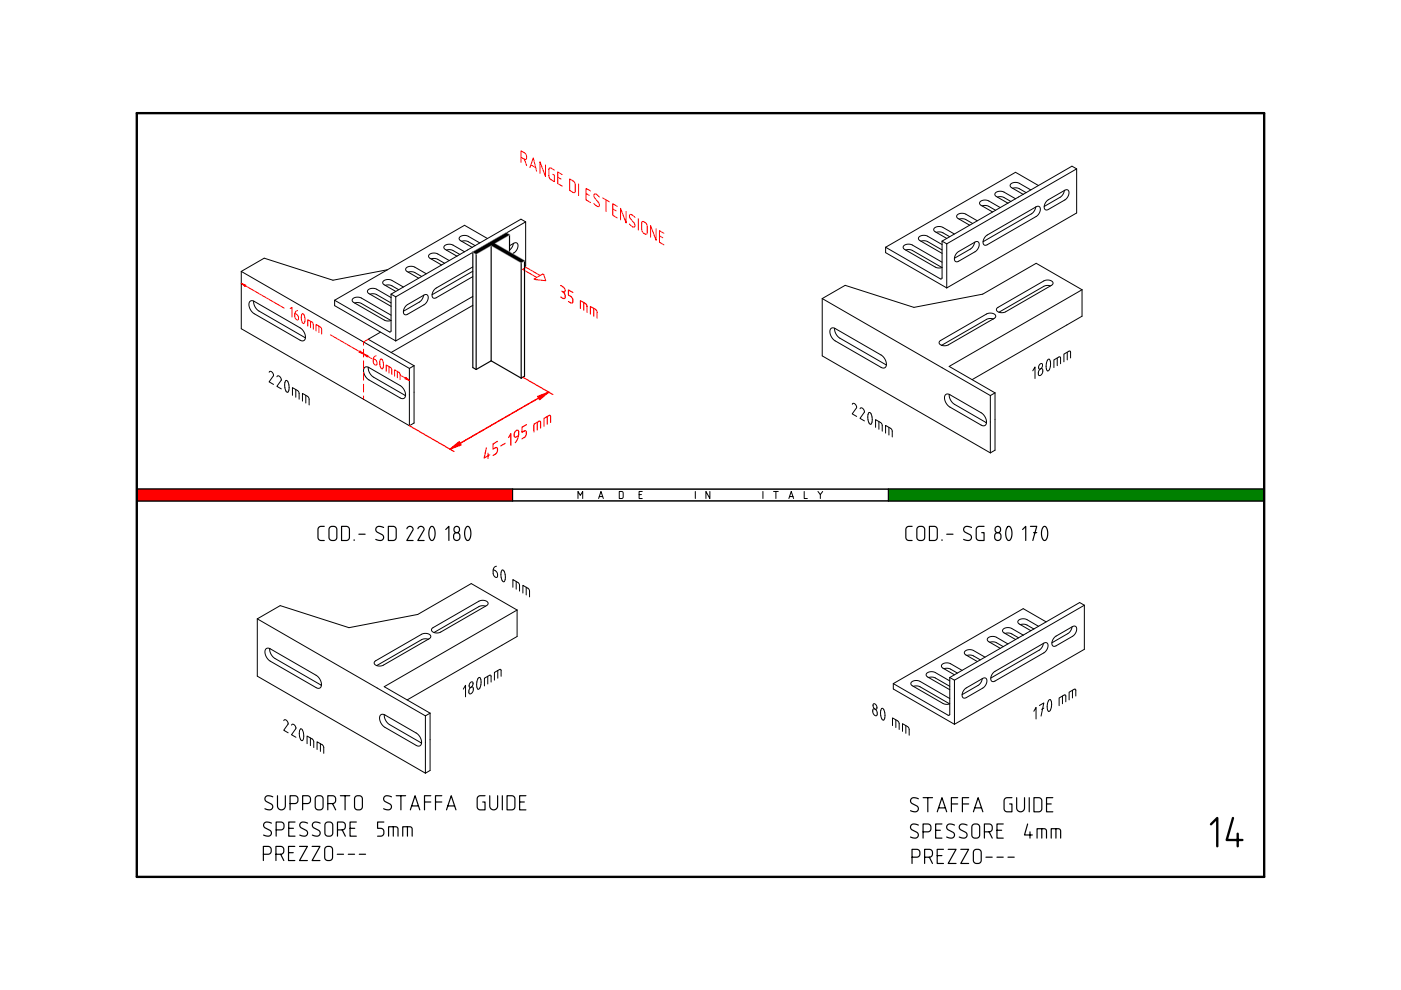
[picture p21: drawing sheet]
<svg xmlns="http://www.w3.org/2000/svg" width="297mm" height="210mm" viewBox="0 0 297 210" stroke-linecap="round" stroke-linejoin="round" font-family="sans-serif">
<g fill="none" stroke="#000" stroke-width=".21">
<path d="M214.7 39.9h1.2l1.7 .9M220.2 39.3l-4.9-2.8-27.5 15.9M228.3 35.8v9.4l-27.6 15.8M228.3 35.8l-27.6 15.9M228.3 35.8l-1-.6-27.6 15.9M82.2 57.2l-11.6 2.2-14.6-4.7-4.8 2.8v12.2l35.6 20.6M86.5 57.7h1.2l1.7 .9M90.4 58.1l-2.7-1.6h-.9l-.7 .3-.1 .4 .2 .3 2.6 1.5M91.4 54.9h1.2l1.7 .9M94.6 53h1.2l1.7 .9M95.2 55.2l-2.7-1.5h-.9l-.6 .3-.1 .4 .2 .3 2.5 1.5M96.9 54.3h.1"/>
<path d="M97.5 53.9h.1M97.9 51.2l1.2-.1 1.6 1M98.5 53.4h.1M98.5 53.4l-2.7-1.5-.9-.1-.7 .4-.1 .3 .2 .3 2.6 1.5M99.1 53h.1M100.1 52.4h.1M100.2 56.6l-7.8 4.6-.7 .9v.9l.3 .2h.4l7.8-4.6M100.2 57.5l-8.6 5M100.7 52.1h.1M101.7 51.5l-2.7-1.5h-.9l-.6 .3-.2 .3 .3 .4 2.5 1.4M103.3 50.6l-4.8-2.8-27.6 15.9M108 52.1l1.2-.6h.4l.2 .3v.5l-.2 .6-.4 .5-.6 .4"/>
<path d="M108.8 51.6l-.2 .8-.6 .6M111.4 47v9.4l-.2 .1M111.4 47l-27.5 15.9M111.4 47l-.9-.5-27.6 15.9M187.8 52.4v1.2l12.9 7.4M192 53l.7-.1 .7 .2 6.3 3.6-.7 .1-.6-.1-6.6-3.8-.3-.3v-.4l.4-.3 .7-.1h.6l6.5 3.8M195.3 51.1l.6-.1 .6 .2 3.2 1.8M198.5 49.3h1.2l1.7 .9M199.7 51.9l-3.3-1.9h-1l-.7 .4 .3 .6 4.7 2.7M199.7 51.1v7.8l-.2 .3-11.7-6.8M199.7 51.1l1 .6M200.7 51.7v9.3"/>
<path d="M202.3 49.6l-2.7-1.5h-.9l-.6 .3-.1 .3 .2 .4 2.5 1.5M202.9 53.6l3.9-2.3 .5-.1 .2 .3v.9l-.6 .8-3.7 2.2-.4 .1-.3-.2-.1-.5 .1-.6zM203.4 46.5h1.1l1.7 .9M206.6 51.4l-.2 .7-.5 .6-3.5 2.1M207.2 46.8l-2.7-1.5h-.9l-.7 .3-.1 .3 .2 .4 2.6 1.4M208.2 43.7l1.2-.1 1.7 1M209 50.1l10.7-6.3 .5-.1 .3 .3v.9l-.7 .9-10.5 6.1-.4 .1-.4-.2-.1-.5 .2-.6zM211.5 41.8h1.1l1.7 .9M212.1 44l-2.8-1.5h-.9l-.6 .3-.1 .3 .2 .4 2.5 1.4M213.7 43.1h.1M214.3 42.7h.1M215.3 42.1h.1"/>
<path d="M215.3 42.1l-2.7-1.5h-.9l-.7 .3-.1 .4 .2 .3 2.6 1.5M215.9 41.8h.1M216.9 41.2h.1M217.6 40.8h.1M218.5 40.3l-2.7-1.6h-.9l-.6 .4-.1 .3 .2 .3 2.5 1.5M219.6 43.9l-.3 .8-.5 .6-10.4 6M222 42.6l3.8-2.3 .5-.1 .3 .3-.1 .9-.5 .9-3.7 2.1-.5 .1-.3-.2-.1-.5 .2-.6zM225.7 40.4l-.3 .7-.5 .6-3.5 2.1M53 63.9l.4-.2 .5 .2 9.8 5.7 .6 .5 .3 .7 .2 .7-.2 .5-.4 .3-.5-.1-9.9-5.8-.6-.5-.3-.8-.1-.7zM53.8 63.8l.2 1.1 .8 1 10 5.7M57.1 78.9l.2-.2 .3 .1 .4 .8-.9 1.4 .9 .5M58.7 79.9l.2-.2 .3 .1 .4 .7-.9 1.4 .9 .6"/>
<path d="M70.9 63.7v1.1l13 7.5M75.2 64.2l.7-.1 .6 .2 6.4 3.7-.7 .1-.7-.2-6.5-3.8-.3-.3v-.3l.4-.4 .6-.1 .7 .1 6.5 3.7M77.3 77.9l.4-.1 .5 .1 6.8 4 .5 .5 .4 .7 .1 .7-.2 .5-.3 .2-.6-.1-6.9-4-.5-.5-.3-.8-.1-.7zM78.1 77.9l.2 1 .7 .9 7 4.1M78.4 62.4l.7-.1 .6 .1 3.2 1.8M80.7 70.4l-2.6 1.5 9.7 5.6M81.7 60.5h1.2l1.6 .9M82.9 63.1l-3.3-1.9h-1.1l-.6 .5 .3 .5 4.7 2.8M82.9 62.4v7.8l-.2 .2-11.8-6.7M82.9 62.4l1 .5M83.9 62.9v9.4M85.5 60.9l-2.7-1.6h-.9l-.6 .3-.2 .4 .3 .3 2.5 1.5"/>
<path d="M86.1 64.8l3.9-2.3h.4l.3 .2v.9l-.6 .9-3.7 2.1-.4 .1-.4-.2-.1-.5 .2-.6zM87.8 77.5l-1 .6v12.2M87.8 77.5v12.2l-1 .6M89.8 62.6l-.2 .8-.5 .5-3.6 2.1M100.2 64.7l-17.3 10M100.2 62.9l-16.3 9.4M174.3 63.3l35.7 20.6M174.3 63.3v12.2l35.7 20.5M176.2 69.7l.3-.2 .5 .1 9.9 5.7 .5 .6 .4 .7 .1 .7-.1 .5-.4 .2-.5-.1-9.9-5.7-.6-.5-.4-.8v-.7zM176.9 69.6l.3 1.1 .7 .9 10 5.8M199.3 72.3l10-5.8 1-.1 .8 .5v.3l-.3 .3-9.8 5.7-.8 .1-.7-.1-.4-.4zM210.6 67.6l-.7-.1-.7 .2-9.6 5.5"/>
<path d="M211.4 65.3l10-5.8 1.1-.1 .7 .5v.3l-.2 .3-9.9 5.7-.7 .1-.7-.2-.4-.3zM219 78.6l.4-.8v2.5M220.5 78.3l.5-.1 .1 .6-.2 .6-.5 .2-.2-.1-.1-.5zM220.5 77.2l.4-.1 .1 .4-.2 .5-.4 .3-.2-.2v-.3zM222.2 76.2l.2-.1 .2 .2 .1 .9-.2 1-.4 .5-.2-.4-.1-.7 .1-.8zM222.7 60.6l-.7-.1-.6 .2-9.6 5.5M224.2 75.9v1.6M224.9 77.1v-1.3l-.3-.1-1.2 .6v1.6M226.3 74.7v1.6M227 75.9v-1.3l-.3-.2-1.1 .7v1.6M229.4 61.4l-9.7-5.6-11.3 6.6-14.6 2.8-14.6-4.7-4.9 2.8M229.4 61.4v5.6l-23.3 13.5"/>
<path d="M229.4 61.4l-28.2 16.3 9.8 5.6M60.6 80.7l.4 .2 .3 .8-.1 1.1-.2 .4-.4-.3-.2-.8v-.9zM62 83.8v-1.6l1.3 .9 .1 1.5M62.7 82.6v1.6M64.1 85v-1.6l1.3 .9 .1 1.6M64.8 83.8v1.7M180.7 85.7l.2-.2 .3 .1 .4 .8-.9 1.4 .9 .5M182.4 86.7l.1-.2 .4 .1 .4 .7-1 1.4 1 .5M184.3 87.5l.3 .2 .3 .8v1l-.3 .5-.3-.3-.3-.8v-.9zM185.6 90.6v-1.6l1.3 .9 .2 1.5M186.3 89.4v1.6M187.8 91.8v-1.6l1.3 .9 .1 1.5"/>
<path d="M188.5 90.6v1.6M200.5 83.7l.4-.2 .4 .2 6.9 3.9 .5 .6 .4 .7 .1 .6-.2 .6-.4 .2-.5-.1-6.9-4-.5-.6-.4-.7v-.7zM201.3 83.6l.2 1.1 .7 .9 6.9 4M210 83.9v12.1M211 83.3v12.2l-1 .5M211 83.3l-1 .6M108.7 103.7h79.7v2.5h-79.7zM122.5 105.7v-1.5l.5 .8 .5-.8v1.5M126.9 105.7l.5-1.5 .5 1.5M127.1 105.3h.7M131.3 104.2h.6l.2 .2v1l-.2 .3h-.6zM135.5 104.9h.5"/>
<path d="M136.2 104.2h-.7v1.5h.7M147.4 104.2v1.5M150.5 104.2v1.5l-.8-1.5v1.5M161.8 104.2v1.5M164 104.2h1M164.5 104.2v1.5M167.3 105.7l.5-1.5 .5 1.5M167.4 105.3h.7M170.5 104.2v1.5h.7M173.4 104.2l.5 .7v.8M174.4 104.2l-.5 .7M54.6 131.2l35.6 20.6"/>
<path d="M54.6 131.2v12.2l35.6 20.5M56.4 137.6l.4-.2 .4 .1 9.9 5.7 .6 .6 .3 .6 .2 .7-.2 .6-.4 .2-.5-.1-9.9-5.7-.6-.6-.3-.7-.1-.7zM57.2 137.5l.2 1.1 .8 .9 10 5.8M90.8 135.5l-.7-.1-.7 .2-9.5 5.5M91.6 133.2l10-5.8 1.1-.1 .7 .5 .1 .3-.3 .3-9.9 5.7-.7 .1-.7-.2-.4-.3zM103 128.5l-.8-.1-.6 .2-9.6 5.5M109.6 129.3l-9.7-5.6-11.3 6.6-14.6 2.8-14.6-4.7-4.8 2.8M109.6 129.3v5.7l-23.3 13.4M109.6 129.3l-28.1 16.3 9.7 5.6M205 139h1.2l1.6 .9M208.8 139.3l-2.7-1.5h-.9l-.6 .3-.1 .4 .2 .3 2.5 1.5M209.9 136.2h1.1l1.7 .9"/>
<path d="M213.1 134.3h1.2l1.6 .9M213.7 136.5l-2.7-1.5h-.9l-.7 .3-.1 .4 .2 .3 2.6 1.5M215.3 135.6h.1M215.9 135.2h.1M216.3 132.4h1.2l1.7 1M216.9 134.7h.1M216.9 134.7l-2.7-1.6h-.9l-.6 .3-.1 .4 .2 .3 2.5 1.5M217.6 134.3h.1M218.6 133.7h.1M219.2 133.4h.1M220.2 132.8l-2.7-1.5-.9-.1-.7 .4-.1 .3 .2 .3 2.6 1.5M221.2 136.4l-.3 .8-.5 .6-10.3 6"/>
<path d="M221.8 131.9l-4.9-2.9-27.5 15.9M223.6 135.1l3.9-2.3h.4l.3 .2v.9l-.6 .9-3.7 2.1-.4 .1-.4-.2-.1-.5 .2-.6zM227.3 132.9l-.3 .8-.4 .5-3.6 2.1M229.9 128.3v9.4l-27.5 15.9M229.9 128.3l-27.5 15.9M229.9 128.3l-1-.5-27.5 15.8M60.2 152.8l.2-.2 .3 .1 .4 .7-.9 1.4 .9 .6M61.8 153.7l.2-.2 .3 .1 .4 .8-.9 1.4 .9 .5M63.7 154.6l.4 .1 .3 .9-.1 1-.2 .4-.4-.2-.2-.8v-.9zM65.1 157.7v-1.6l1.3 .8 .1 1.6M65.8 156.5v1.6M67.2 158.9v-1.6l1.3 .9 .1 1.5"/>
<path d="M67.9 157.7v1.6M79.5 140.2l10-5.8 1.1-.1 .7 .5v.3l-.3 .3-9.8 5.7-.7 .1-.8-.1-.4-.4zM80.7 151.6l.4-.2 .5 .2 6.8 3.9 .5 .6 .4 .7 .1 .7-.2 .5-.3 .2-.6-.1-6.9-4-.5-.6-.3-.7-.1-.7zM81.5 151.5l.2 1.1 .7 .9 7 4M90.2 151.8v12.1M91.2 151.2v12.2l-1 .5M91.2 151.2l-1 .6M98.2 146.1l.5-.8v2.4M99.7 145.8l.5-.1 .2 .6-.3 .6-.4 .2-.3-.1v-.5zM99.7 144.7l.5-.1 .1 .4-.2 .5-.4 .3-.2-.2v-.3zM101.4 143.7l.3-.1 .1 .2 .2 .9-.2 1-.4 .4-.3-.3v-.7l.1-.8zM103.4 143.4v1.6"/>
<path d="M104.1 144.6v-1.3l-.2-.2-1.2 .7v1.6M105.5 142.2v1.6M106.2 143.4v-1.3l-.2-.2-1.2 .7v1.6M185.1 150.3h.4l.4 .5 .1 .7-.2 .2h-.3l-.4-.4zM185.2 149.3l.3-.1 .3 .4 .1 .5-.1 .3-.3-.1-.3-.3zM187 150.2l.3 .2 .3 .8v1.1l-.3 .4-.3-.3-.3-.8v-.8zM189.2 153.8v-1.6l1.3 .9 .1 1.6M189.4 144.9v1.2l13 7.5M189.9 152.6v1.7M191.3 155.1v-1.7l1.4 .9 .1 1.6M192.1 153.8v1.7M193.7 145.5l.6-.1 .7 .2 6.3 3.6"/>
<path d="M196.9 143.7l.6-.1 .7 .1 3.2 1.8M200.1 141.8h1.2l1.7 .9M201.4 148.1l-6.5-3.7-1.1-.1-.7 .5v.3l.3 .3 6.6 3.8 .6 .1 .8-.1M201.4 144.4l-3.4-1.9h-1l-.6 .5 .2 .5 4.8 2.7M201.4 143.6v7.9l-.3 .2-11.7-6.8M201.4 143.6l1 .6M202.4 144.2v9.4M204 142.1l-2.7-1.5h-.9l-.7 .3-.1 .4 .2 .3 2.6 1.5M204.6 146.1l3.8-2.3 .5-.1 .3 .3v.9l-.6 .9-3.7 2.1-.5 .1-.3-.2-.1-.5 .2-.6zM208.2 143.9l-.2 .7-.5 .6-3.5 2.1M210.6 142.6l10.8-6.3h.4l.3 .2v1l-.7 .9-10.5 6-.4 .1-.3-.2-.1-.5 .1-.6zM219.2 150.8l.5-.8v2.4"/>
<path d="M220.4 149.6l.9-.6-.6 2.8M221.3 150.1l-.5 .3M222.4 148.4l.2-.1 .2 .2 .2 .9-.2 1-.4 .4-.3-.3-.1-.7 .1-.8zM225.3 147.6v1.6M226 148.8v-1.3l-.3-.2-1.1 .7v1.6M227.4 146.4v1.6M228.1 147.6v-1.3l-.2-.2-1.2 .7v1.6"/>
</g>
<g fill="none" stroke="#000" stroke-width=".25">
<path d="M68.8 111.6h-.7a.67 .67 0 0 0-.7 .7v1.6a.67 .67 0 0 0 .7 .7h.7M69.9 111.8l.9-.2a.67 .67 0 0 1 .6 .7v1.6a.67 .67 0 0 1-.6 .7h-.4a.67 .67 0 0 1-.6-.7v-1.7zM72.4 111.6h1a.67 .67 0 0 1 .7 .7v1.6a.67 .67 0 0 1-.7 .7h-1zM75.1 114.4v.2M76.1 113.3h1.3M81.3 111.8a1.03 1.03 0 0 0-1.6 .2 .67 .67 0 0 0 .3 .9l1 .4a.67 .67 0 0 1 .3 .9 .67 .67 0 0 1-.8 .4l-.8-.2M82.3 111.6h1a.67 .67 0 0 1 .7 .7v1.6a.67 .67 0 0 1-.7 .7h-1zM86.3 112.1a.65 .65 0 0 1 .7-.5 .65 .65 0 0 1 .5 .8l-1.2 2.2h1.3M88.6 112.1a.65 .65 0 0 1 .8-.5 .65 .65 0 0 1 .5 .8l-1.3 2.2h1.3M91.3 111.7l.3-.1a2.06 2.06 0 0 1 .3 2.8l-.3 .2a2.06 2.06 0 0 1-.3-2.8zM94.5 112.3l.7-.7v3M96.4 113.1a.67 .67 0 0 1 .7-.1 .67 .67 0 0 1 .4 .6v.3a.67 .67 0 0 1-.7 .7 .67 .67 0 0 1-.6-.7z"/>
<path d="M98.9 111.7l.3-.1a2.06 2.06 0 0 1 .3 2.8l-.3 .2a2.06 2.06 0 0 1-.3-2.8zM193.4 111.6h-.7a.67 .67 0 0 0-.6 .7v1.6a.67 .67 0 0 0 .6 .7h.7M194.6 111.8l.8-.2a.67 .67 0 0 1 .7 .7v1.6a.67 .67 0 0 1-.7 .7h-.3a.67 .67 0 0 1-.7-.7v-1.7zM197.1 111.6h1a.67 .67 0 0 1 .6 .7v1.6a.67 .67 0 0 1-.6 .7h-1zM199.7 114.4v.2M200.7 113.3h1.4M206 111.8a1.03 1.03 0 0 0-1.6 .2 .67 .67 0 0 0 .3 .9l.9 .4a.67 .67 0 0 1 .3 .9 .67 .67 0 0 1-.8 .4l-.8-.2M208.6 111.6h-1a.67 .67 0 0 0-.6 .7v1.6a.67 .67 0 0 0 .6 .7h1v-1.7h-.5M211.1 113.1a.67 .67 0 0 1 .7-.1 .67 .67 0 0 1 .4 .6v.3a.67 .67 0 0 1-.6 .7 .67 .67 0 0 1-.7-.7zM213.6 111.7l.3-.1a2.06 2.06 0 0 1 .3 2.8l-.3 .2a2.06 2.06 0 0 1-.3-2.8zM216.8 112.3l.7-.7v3M218.5 111.6h1.3l-.8 3"/>
<path d="M219.1 112.9h.7M221.2 111.7l.3-.1a2.06 2.06 0 0 1 .3 2.8l-.3 .2a2.06 2.06 0 0 1-.3-2.8zM57.6 174.5a1.03 1.03 0 0 0-1.7 .2 .67 .67 0 0 0 .3 .9l1 .4a.67 .67 0 0 1 .3 .9 .67 .67 0 0 1-.8 .4l-.8-.2M57.8 169a1.03 1.03 0 0 0-1.6 .1 .67 .67 0 0 0 .3 .9l1 .4a.67 .67 0 0 1 .3 .9 .67 .67 0 0 1-.8 .4l-.8-.2M58.6 176h1a.67 .67 0 0 0 .6-.7v-.3a.67 .67 0 0 0-.6-.7h-1v3M58.8 168.7v2.2a.83 .83 0 0 0 .9 .8 .83 .83 0 0 0 .8-.8v-2.2M61.2 175.6h1M61.5 170.4h1a.67 .67 0 0 0 .7-.7v-.3a.67 .67 0 0 0-.7-.7h-1v3M62.5 179.5h-1.3v3h1.3M62.6 174.3h-1.4v3h1.4M63.5 179.5h1.7l-1.7 3h1.7M64.2 170.4h1a.67 .67 0 0 0 .6-.7v-.3a.67 .67 0 0 0-.6-.7h-1v3"/>
<path d="M65.2 174.5a1.03 1.03 0 0 0-1.6 .2 .67 .67 0 0 0 .3 .9l1 .4a.67 .67 0 0 1 .3 .9 .67 .67 0 0 1-.8 .4l-.8-.2M66.2 179.5h1.6l-1.6 3h1.6M67 168.9l.8-.2a.67 .67 0 0 1 .7 .7v1.6a.67 .67 0 0 1-.7 .7h-.3a.67 .67 0 0 1-.7-.7v-1.7zM67.9 174.5a1.03 1.03 0 0 0-1.6 .2 .67 .67 0 0 0 .3 .9l.9 .4a.67 .67 0 0 1 .3 .9 .67 .67 0 0 1-.8 .4l-.8-.2M69 179.7l.8-.2a.67 .67 0 0 1 .7 .6v1.7a.67 .67 0 0 1-.7 .7h-.3a.67 .67 0 0 1-.7-.7v-1.7zM69.1 174.5l.8-.2a.67 .67 0 0 1 .7 .7v1.6a.67 .67 0 0 1-.7 .7h-.3a.67 .67 0 0 1-.7-.7v-1.7zM69.5 170.4h1a.67 .67 0 0 0 .7-.7v-.3a.67 .67 0 0 0-.7-.7h-1v3M70.5 170.4l.7 1.3M71.6 176h1a.67 .67 0 0 0 .6-.7v-.3a.67 .67 0 0 0-.6-.7h-1v3M72.2 168.7h2M72.6 176l.6 1.3M73.2 168.7v3"/>
<path d="M74.2 175.6h1M75.4 168.9l.8-.2a.67 .67 0 0 1 .6 .7v1.6a.67 .67 0 0 1-.6 .7h-.4a.67 .67 0 0 1-.6-.7v-1.7zM75.6 174.3h-1.4v3h1.4M81.4 174.3h-1.3v1.3h.6a.67 .67 0 0 1 .7 .7v.3a.67 .67 0 0 1-.7 .7h-.6M82.4 177.3v-2h1.5l.3 .1 .2 .3v1.6M83 169a1.03 1.03 0 0 0-1.6 .1 .67 .67 0 0 0 .3 .9l.9 .4a.67 .67 0 0 1 .4 .9 .67 .67 0 0 1-.8 .4l-.9-.2M83.4 175.3v2M84 168.7h2M85 168.7v3M85.4 177.3v-2h1.5l.3 .1 .2 .3v1.6M86.4 175.3v2M87 171.7l1-3 1 3"/>
<path d="M87.3 170.9h1.4M90 170h1.3M91.3 168.7h-1.3v3M92.3 170h1.4M93.7 168.7h-1.4v3M94.7 171.7l1-3 1 3M94.9 170.9h1.5M102.8 168.7h-1a.67 .67 0 0 0-.6 .7v1.6a.67 .67 0 0 0 .6 .7h1v-1.7h-.5M103.8 168.7v2.2a.83 .83 0 0 0 .9 .8 .83 .83 0 0 0 .8-.8v-2.2M106.5 168.7v3M107.5 168.7h1a.67 .67 0 0 1 .7 .7v1.6a.67 .67 0 0 1-.7 .7h-1zM110.2 170h1"/>
<path d="M111.5 168.7h-1.3v3h1.3M194.7 174.9a1.03 1.03 0 0 0-1.6 .2 .67 .67 0 0 0 .3 .9l.9 .4a.67 .67 0 0 1 .4 .9 .67 .67 0 0 1-.8 .4l-.9-.2M194.7 169.4a1.03 1.03 0 0 0-1.6 .1 .67 .67 0 0 0 .3 .9l1 .5a.67 .67 0 0 1 .3 .8 .67 .67 0 0 1-.8 .4l-.9-.2M195.7 176.4h1a.67 .67 0 0 0 .7-.7v-.3a.67 .67 0 0 0-.7-.7h-1v3M195.7 169.1h2M196.7 169.1v3M198.4 176h1M198.7 172.1l1-3 1 3M199 171.3h1.4M199.7 174.7h-1.3v3h1.3M201.7 170.5h1.3M202.4 174.9a1.03 1.03 0 0 0-1.6 .2 .67 .67 0 0 0 .3 .9l.9 .4a.67 .67 0 0 1 .3 .9 .67 .67 0 0 1-.8 .4l-.8-.2"/>
<path d="M203 169.1h-1.3v3M204 170.5h1.4M205 174.9a1.03 1.03 0 0 0-1.6 .2 .67 .67 0 0 0 .3 .9l1 .4a.67 .67 0 0 1 .3 .9 .67 .67 0 0 1-.8 .4l-.8-.2M205.4 169.1h-1.4v3M206.2 174.9l.8-.2a.67 .67 0 0 1 .7 .7v1.6a.67 .67 0 0 1-.7 .7h-.3a.67 .67 0 0 1-.7-.7v-1.7zM206.4 172.1l1-3 1 3M206.7 171.3h1.4M208.7 176.4h1a.67 .67 0 0 0 .7-.7v-.3a.67 .67 0 0 0-.7-.7h-1v3M209.7 176.4l.7 1.3M211.4 176h1M212.7 174.7h-1.3v3h1.3M214.5 169.1h-1a.67 .67 0 0 0-.6 .7v1.7a.67 .67 0 0 0 .6 .6h1v-1.6h-.5"/>
<path d="M215.5 169.1v2.2a.83 .83 0 0 0 .9 .8 .83 .83 0 0 0 .8-.8v-2.2M217.9 174.7l-.7 2.3h1.7M218.2 169.1v3M218.4 176.4v1.3M219.2 169.1h1a.67 .67 0 0 1 .7 .7v1.7a.67 .67 0 0 1-.7 .6h-1zM219.9 177.7v-2h1.5l.3 .1 .2 .4v1.5M220.9 175.7v2M221.9 170.5h1M222.9 177.7v-2h1.5l.3 .1 .2 .4v1.5M223.2 169.1h-1.3v3h1.3M223.9 175.7v2M55.8 181.1h1a.67 .67 0 0 0 .7-.6v-.4a.67 .67 0 0 0-.7-.6h-1v3"/>
<path d="M58.5 181.1h1a.67 .67 0 0 0 .7-.6v-.4a.67 .67 0 0 0-.7-.6h-1v3M59.5 181.1l.7 1.4M61.2 180.8h1M71.5 181.1h1.3M73.8 181.1h1.4M76.2 181.1h1.3M193.4 181.7h1a.67 .67 0 0 0 .6-.6v-.4a.67 .67 0 0 0-.6-.6h-1v3M196 181.7h1a.67 .67 0 0 0 .7-.6v-.4a.67 .67 0 0 0-.7-.6h-1v3M197 181.7l.7 1.4M198.7 181.4h1M200 180.1h-1.3v3h1.3M201 180.1h1.7l-1.7 3h1.7"/>
<path d="M203.7 180.1h1.7l-1.7 3h1.7M206.6 180.3l.8-.2a.67 .67 0 0 1 .6 .6v1.7a.67 .67 0 0 1-.6 .7h-.4a.67 .67 0 0 1-.6-.7v-1.7zM209 181.7h1.4M211.4 181.7h1.3M213.7 181.7h1.3"/>
<circle cx="96.9" cy="112.3" r=".64"/>
<circle cx="211.6" cy="112.3" r=".64"/>
</g>
<path d="M29 24h239M29 185.9h239" fill="none" stroke="#000" stroke-width=".5"/>
<path d="M29 106.2h79.7M29 103.7h79.7M188.4 103.7h79.6v2.5h-79.6" fill="none" stroke="#000" stroke-width=".3"/>
<path d="M188.4 103.7h79.6v2.5h-79.6z" fill-rule="evenodd" fill="#008000"/>
<path d="M29 103.7v2.5" fill="none" stroke="#000" stroke-width=".3"/>
<path d="M29 103.7h79.7v2.5h-79.7z" fill-rule="evenodd" fill="#f00"/>
<path d="M29 24v161.9M268 24v161.9" fill="none" stroke="#000" stroke-width=".5"/>
<path d="M51.2 57.5l35.6 20.6M29 106.2h239M29 103.7h239M108.7 103.7v2.5M188.4 103.7v2.5" fill="none" stroke="#000" stroke-width=".21"/>
<g fill="none" stroke="#f00" stroke-width=".21">
<path d="M61.5 65.4l.4-.2v2M63.1 65.9l-.5 .3-.1 .9 .2 .6 .5 .1 .1-.2-.1-.6-.7-.6M64.1 66.5l.3 .2 .2 .7v.9l-.2 .3-.3-.2-.2-.7v-.7zM65.3 69.1v-1.3l1 .7 .1 1.3M65.8 68.1v1.4M67 70.2v-1.4l1.1 .7 .1 1.3M67.6 69.1v1.4M77.1 74v1.7M77.1 76.5v1.7M77.1 79v1.6M78.1 71.9l-1 .6v.7M79.7 75.5l-.5 .3-.1 .9 .3 .6 .4 .1 .1-.2v-.6l-.7-.6"/>
<path d="M80.7 76.1l.4 .2 .2 .7v.9l-.3 .3-.3-.2-.2-.7v-.7zM81.9 78.7v-1.3l1.1 .7 .1 1.3M82.5 77.7v1.4M83.7 79.8v-1.4l1.1 .7v1.3M84.2 78.7v1.4M77.1 81.5v1.6M77.1 83.9v.8"/>
</g>
<path d="M51.2 60.1l.9 .3-.2 .3z" fill="#f00"/>
<path d="M51.2 60.1l.9 .3-.2 .3z" fill="#f00" stroke="#f00" stroke-width=".21"/>
<path d="M51.2 60.1l9 5.2" fill="none" stroke="#f00" stroke-width=".21"/>
<path d="M76.3 74.4l.8 .6-1-.3z" fill="#f00"/>
<path d="M76.3 74.4l.8 .6-1-.3z" fill="#f00" stroke="#f00" stroke-width=".21"/>
<path d="M70 71l7.1 4" fill="none" stroke="#f00" stroke-width=".21"/>
<path d="M86 80l.8 .7-1-.4z" fill="#f00"/>
<path d="M86 80l.8 .7-1-.4z" fill="#f00" stroke="#f00" stroke-width=".21"/>
<path d="M85 79.6l1.8 1.1" fill="none" stroke="#f00" stroke-width=".21"/>
<path d="M77.1 75l.9 .4-.1 .3z" fill="#f00"/>
<path d="M77.1 75l.9 .4-.1 .3z" fill="#f00" stroke="#f00" stroke-width=".21"/>
<g fill="none" stroke="#f00" stroke-width=".21">
<path d="M110.5 33.3l.7 .5M111.2 33.8h.2l.2-.1v-.8l-.3-.4-.8-.5v2.4M111.2 33.8l.5 1.3M112.4 35.5l.7-2 .7 2.8M112.6 35l1 .5M115.7 35v2.4l-1.2-3.1v2.4M117.5 36.1l-.8-.5-.3 .2v1.8l.3 .4 .8 .5v-1.3l-.3-.2M118.3 37.6l.7 .4M119.2 37l-.9-.5v2.4l.9 .6M120.8 37.9l.8 .5 .3 .5 .1 1.7-.2 .2-1-.4zM122.7 39v2.5M113.3 59.1l1.8-1 .2 .1 .4 1.3z"/>
<path d="M114.5 58.4l-3-1.7-.7 .4 3 1.7M124.3 41l.7 .4M125.2 40.5l-.9-.6v2.5l.9 .5M127.1 41.8l-.7-.6h-.4v.6l1 1.2 .1 .7-.4 .1-.8-.7M127.8 42l1.4 .8M128.5 42.4v2.4M129.9 44.3l.7 .4M130.9 43.8l-1-.6v2.5l1 .5M132.7 44.8v2.5l-1.1-3.1v2.4M134.6 46.1l-.7-.6h-.4v.6l1 1.3 .1 .6-.4 .1-.7-.6M135.3 46.3v2.5M136.1 47h.3l.4 .2 .4 .5v1.7l-.2 .3-.6-.3-.3-.5z"/>
<path d="M139.1 48.5v2.5l-1.2-3.2v2.5M139.8 50l.7 .4M140.8 49.5l-1-.6v2.5l1 .5M77.1 75l1.7 1"/>
</g>
<path d="M110.9 80l6.3 3.6M118.9 60.5l.6 .4 .3 .4-.1 .6h-.4M119.1 61.7l.2 .2M119.3 61.9l.5 .5v.7l-.3 .2-.6-.3M121.5 62l-1-.5v1.1l.7 .4 .3 .7-.1 .4-.1 .1-.8-.3M123.1 65.4v-1.6l1.3 .8 .1 1.6M123.8 64.2v1.6M125.2 66.6v-1.6l1.3 .9 .1 1.5M125.9 65.4v1.6M86.8 90.3l9.5 5.4" fill="none" stroke="#f00" stroke-width=".25"/>
<path d="M100.2 53.4v24.5l.8 .4M101 53.9v24.4M104.1 52h.1M104.1 52v24.5M104.8 51.6h.1M108 49.8v3.6M110.5 55.7v24.5M111.2 55.3v24.5l-.7 .4M104.1 76.5l-3.1 1.8M104.1 76.5l6.4 3.7" fill="none" stroke="#000" stroke-width=".25"/>
<path d="M100.2 53.4l7.1-4 .7 .4-3.2 1.8 6.4 3.7-.7 .4-6.4-3.7-3.1 1.9z" fill="none" stroke="#a0a0a4" stroke-width=".25"/>
<path d="M100.2 53.4l7.1-4 .7 .4-3.2 1.8 6.4 3.7-.7 .4-6.4-3.7-3.1 1.9z" fill-rule="evenodd" fill="#000"/>
<path d="M95.4 95.2l2-1.6 .4 .7z" fill="#f00"/>
<path d="M95.4 95.2l2-1.6 .4 .7z" fill="#f00" stroke="#f00" stroke-width=".25"/>
<path d="M116.4 83.1l-21 12.1" fill="none" stroke="#f00" stroke-width=".25"/>
<path d="M114 84l2.4-.9-2 1.7z" fill="#f00"/>
<path d="M114 84l2.4-.9-2 1.7z" fill="#f00" stroke="#f00" stroke-width=".25"/>
<path d="M103.1 94.9l-.5 2.2 1.2-.7M103.5 96.1v1.1M105.5 93.6l-1 .5v1.1l.7-.3 .3 .3-.2 .8-.8 .6M107.1 94l-.9 .5M107.8 92.8l.5-.8v2.4M109.9 92.4l-.6 .3-.3-.2 .1-.8 .5-.5 .3 .2v.9l-.2 .8-.5 .8M111.6 90l-.9 .6v1.1l.6-.4 .3 .4-.2 .8-.7 .5M113.9 89.5v1.7M114.6 90.8v-1.3l-.2-.2-1.2 .6v1.7M116 88.3v1.6M116.4 83.1l-18.8 10.9M116.7 89.5v-1.3l-.2-.1-1.2 .6v1.7" fill="none" stroke="#f00" stroke-width=".25"/>
<path d="M105.3 120.1l-.6 .4-.1 1.1 .2 .6 .5 .2 .2-.3-.1-.6-.8-.7M106.5 120.9l.3 .1 .3 .9v1l-.3 .5-.3-.3-.3-.8v-.9zM108.7 124.5v-1.6l1.3 .9 .2 1.5M109.4 123.3v1.6M110.9 125.7v-1.6l1.3 .9 .1 1.6M111.6 124.5v1.6" fill="none" stroke="#000" stroke-width=".21"/>
<path d="M256.7 174.8l1.4-1.4v6M261.4 173.4l-1.3 4.7h3.3M262.4 176.8v2.6" fill="none" stroke="#000" stroke-width=".5"/>
</svg>
